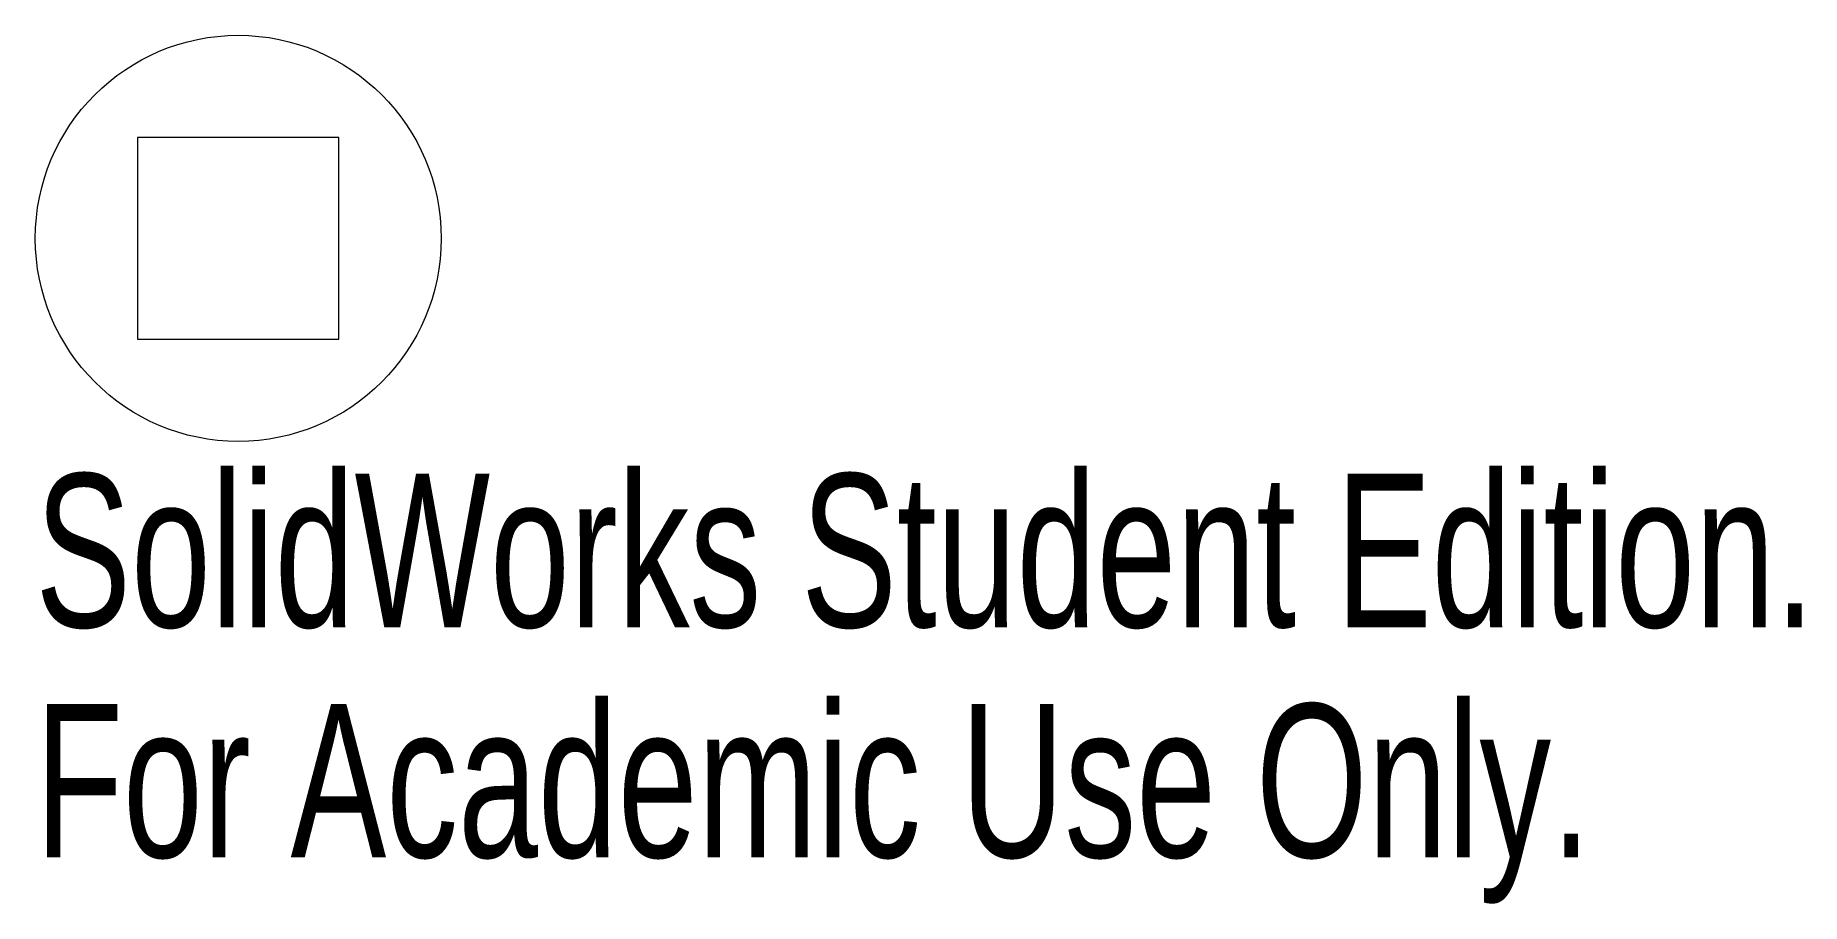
# Model space of a CAD drawing. Header units: inches. Extents: x -0.25 to 1.94, y -0.83 to 0.25.
import ezdxf

# ---------------------------------------------------------------- set-up
doc = ezdxf.new("R2010")
doc.units = ezdxf.units.IN
doc.header["$MEASUREMENT"] = 0
doc.styles.add('SLDTEXTSTYLE0', font='TXT', dxfattribs={"width": 0.7})

msp = doc.modelspace()

# ---------------------------------------------------------------- linework, layer by layer
at = {"color": 7, "linetype": 'Continuous', "lineweight": 15}
for p, q in [((0.125, 0.125), (-0.125, 0.125)), ((-0.125, 0.125), (-0.125, -0.125)), ((0.125, -0.125), (0.125, 0.125)), ((-0.125, -0.125), (0.125, -0.125))]:
    msp.add_line(p, q, dxfattribs=at)
msp.add_circle((0, 0), 0.2518, dxfattribs=at)

# ---------------------------------------------------------------- texts
at = {"color": 7, "linetype": 'Continuous', "char_height": 0.1903, "attachment_point": 1, "style": 'SLDTEXTSTYLE0'}
for s, insert in [('SolidWorks Student Edition.', (-0.2518, -0.2919)), ('For Academic Use Only.', (-0.2518, -0.5774))]:
    msp.add_mtext(s, dxfattribs=dict(at, insert=insert))

doc.saveas('drawing.dxf')
